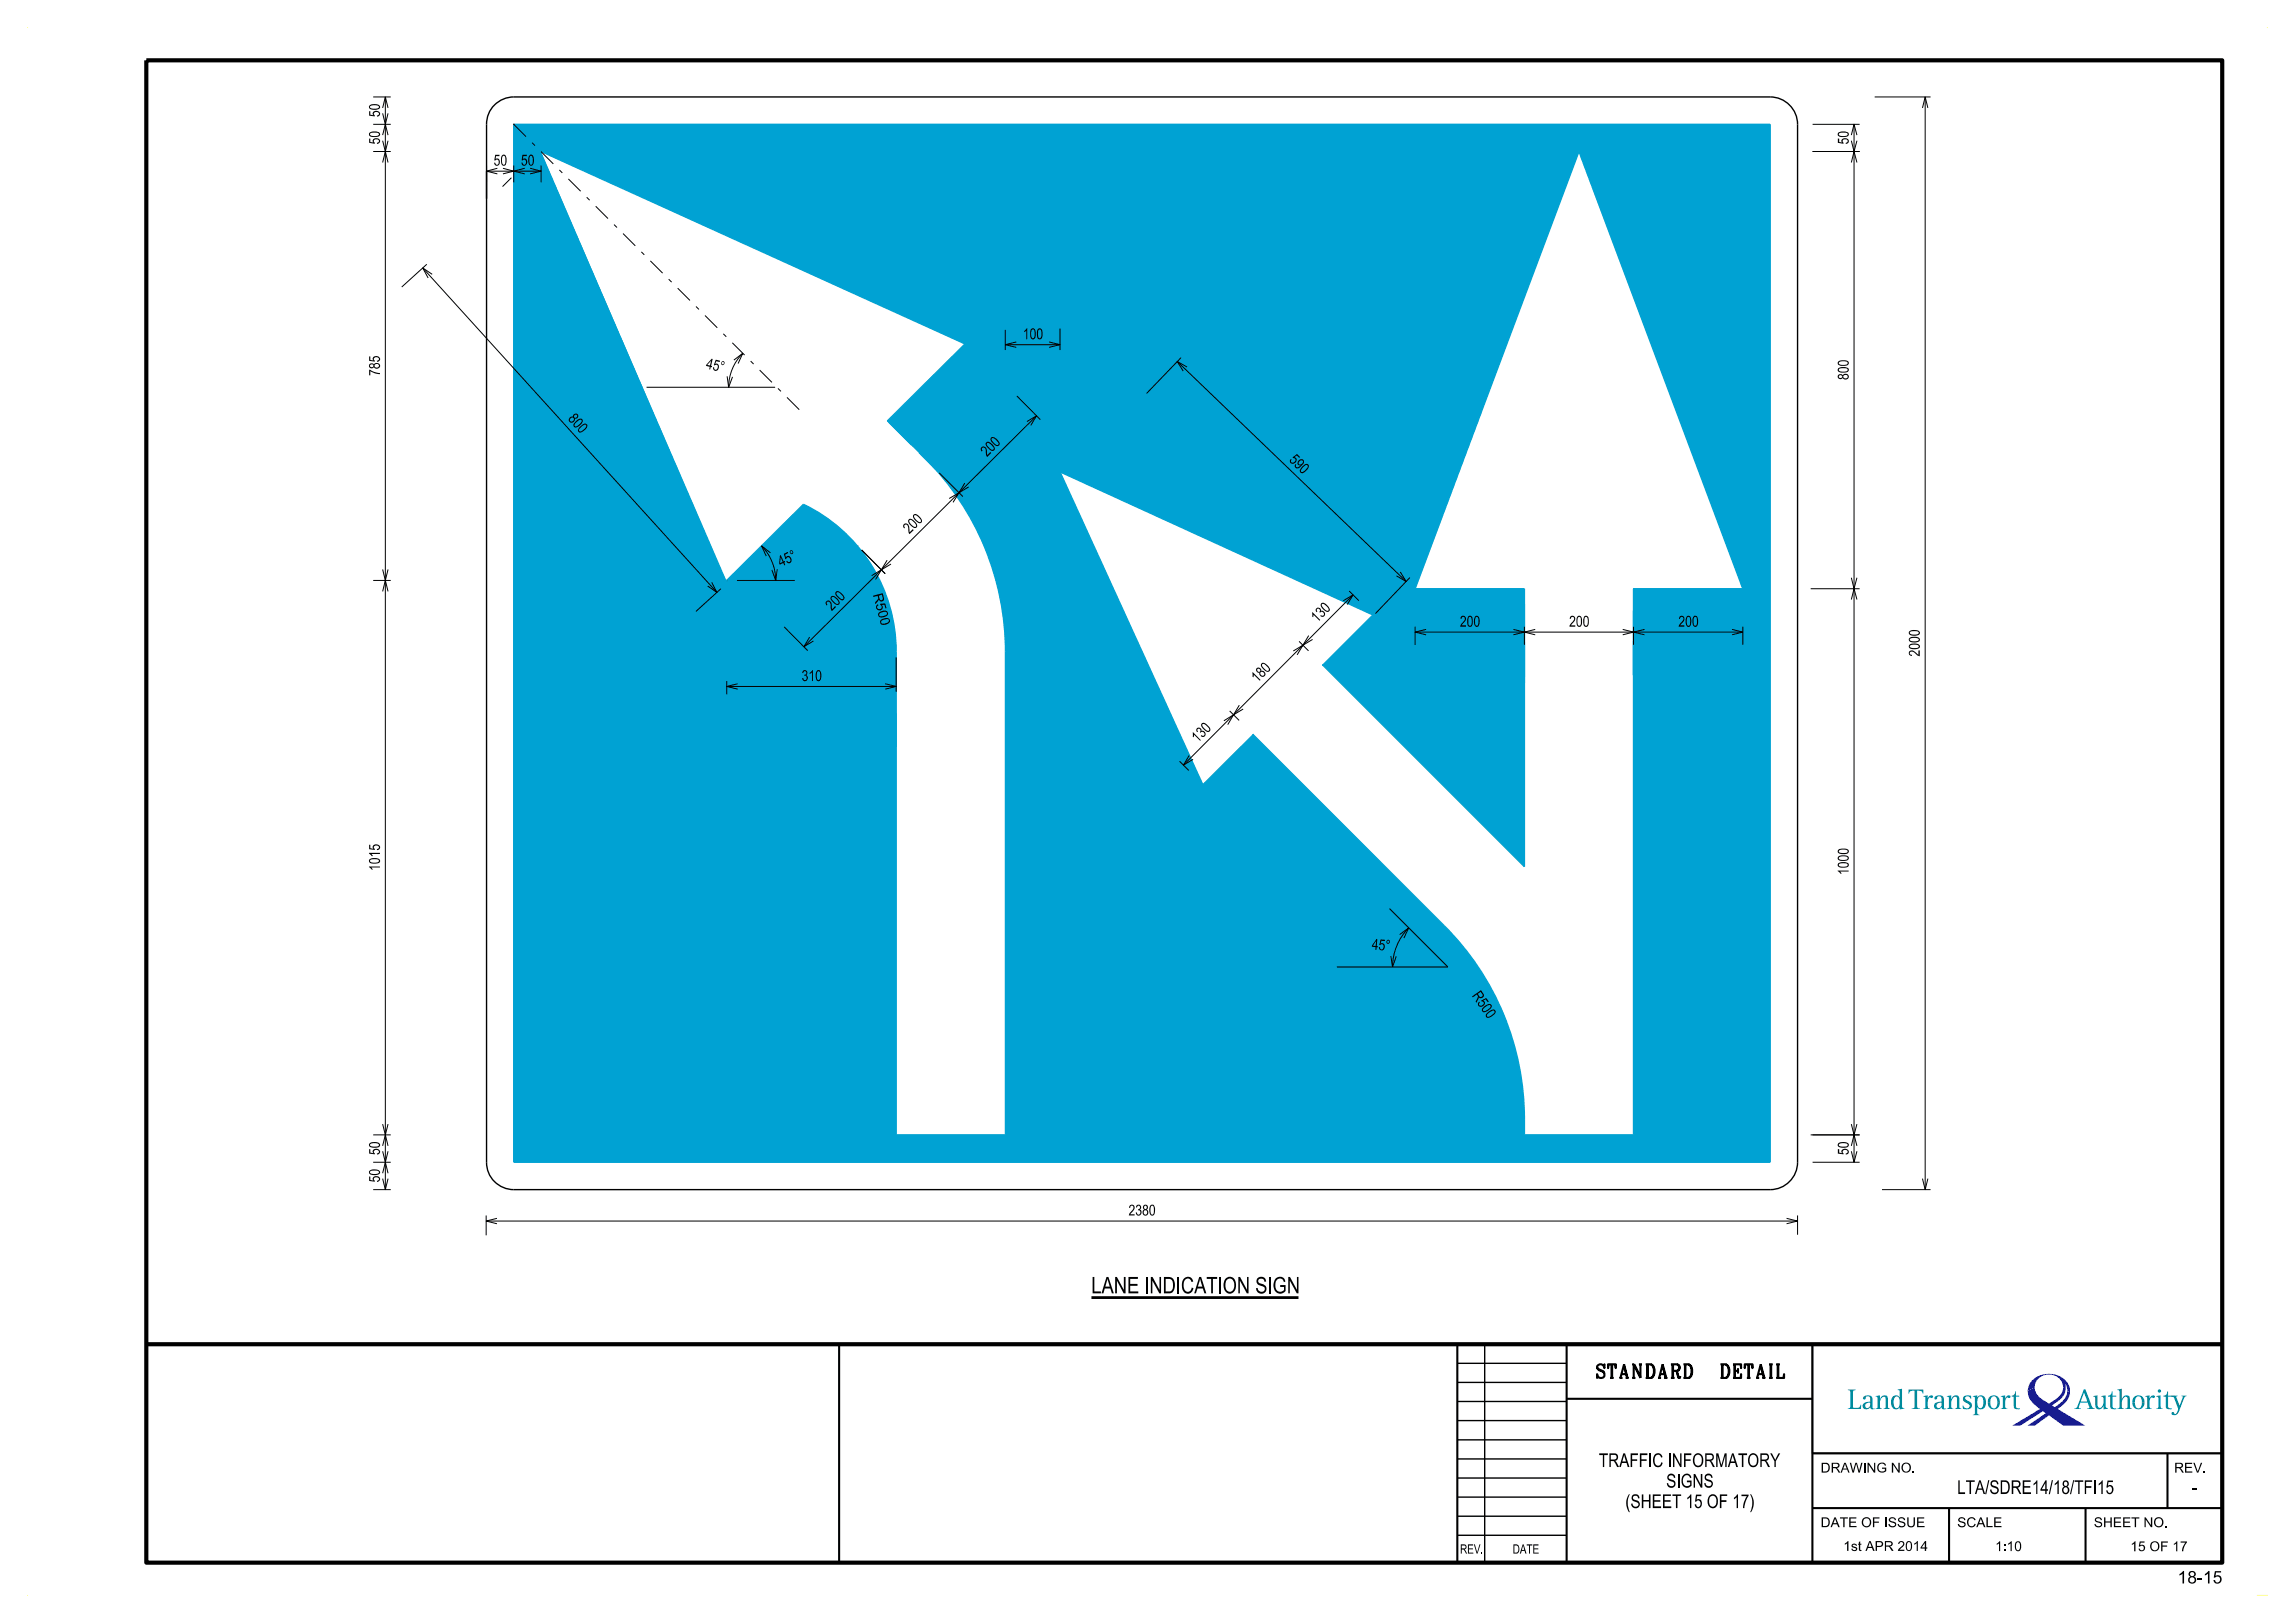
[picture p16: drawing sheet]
<svg xmlns="http://www.w3.org/2000/svg" width="420mm" height="297mm" viewBox="0 0 420 297" stroke-linecap="round" stroke-linejoin="round" font-family="sans-serif">
<defs><g id="words">
<text font-size="3" x="199.7" y="236.7">LANE INDICATION SIGN</text>
<g font-size="2.5">
<text x="292.3" y="252.2">STANDARD</text>
<text x="313.9" y="252.2">DETAIL</text>
<text x="292.6" y="268.5">TRAFFIC INFORMATORY</text>
<text x="297.5" y="276">(SHEET 15 OF 17)</text>
<text x="304.9" y="272.2">SIGNS</text>
<text x="358.2" y="273.4">LTA/SDRE14/18/TFI15</text>
<text x="401.2" y="273.4">-</text>
</g>
<text font-size="2.3" x="398.5" y="289.8">18-15</text>
<g font-size="2">
<text x="90.3" y="30.3">50</text>
<text x="95.3" y="30.3">50</text>
<text x="187.2" y="62.1">100</text>
<text x="129.1" y="67.4" transform="rotate(13 129.1 67.4)">45°</text>
<text x="103.8" y="76.7" transform="rotate(48 103.8 76.7)">800</text>
<text x="180.6" y="83.7" transform="rotate(-45 180.6 83.7)">200</text>
<text x="235.8" y="84.3" transform="rotate(44 235.8 84.3)">590</text>
<text x="166.4" y="97.8" transform="rotate(-45 166.4 97.8)">200</text>
<text x="142.9" y="103.8" transform="rotate(-24 142.9 103.8)">45°</text>
<text x="152.2" y="111.9" transform="rotate(-45 152.2 111.9)">200</text>
<text x="241" y="114" transform="rotate(-45 241 114)">130</text>
<text x="267.2" y="114.7">200</text>
<text x="287.2" y="114.7">200</text>
<text x="307.1" y="114.7">200</text>
<text x="146.7" y="124.6">310</text>
<text x="230.1" y="125" transform="rotate(-45 230.1 125)">180</text>
<text x="219.2" y="136" transform="rotate(-45 219.2 136)">130</text>
<text x="251" y="173.7" transform="rotate(5 251 173.7)">45°</text>
<text x="269.3" y="182.2" transform="rotate(55 269.3 182.2)">R500</text>
<text x="206.5" y="222.4">2380</text>
</g>
<g font-size="1.8">
<text x="159.7" y="108.8" transform="rotate(75 159.7 108.8)">R 5</text>
<text x="160.6" y="111.9" transform="rotate(75 160.6 111.9)">0</text>
<text x="160.9" y="113.3" transform="rotate(75 160.9 113.3)">0</text>
<text x="333.2" y="269.5">DRAWING NO.</text>
<text x="397.9" y="269.5">REV.</text>
<text x="333.2" y="279.5">DATE OF ISSUE</text>
<text x="358.2" y="279.5">SCALE</text>
<text x="383.2" y="279.5">SHEET NO.</text>
<text x="337.3" y="283.8">1st APR 2014</text>
<text x="365.1" y="283.8">1:10</text>
<text x="389.9" y="283.9">15 OF 17</text>
</g>
<g font-size="1.7">
<text x="267.2" y="284.3">REV.</text>
<text x="276.8" y="284.3">DATE</text>
</g>
</g></defs>
<path d="M94 22.8v189.9h230v-189.9zM194 86.4l57.2 26.1-9.1 9.2 36.9 36.9v-50.9h-20l30-80 29.9 80h-20v100h-19.9a55.6 55.6 0 0 0-.8-11.6 49.9 49.9 0 0 0-13.9-26.7l-35-35-9.2 9.2zM99 27.7l77.6 35.2-14.2 14.1 4.4 4.4a50.8 50.8 0 0 1 17.2 37.9v88.4h-20v-88.4a29.9 29.9 0 0 0-17-27l-14.1 14.1z" fill-rule="evenodd" fill="#00a2d3"/>
<path d="M26.8 11h379.9v275h-379.9zM26.8 246h379.9" fill="none" stroke="#000" stroke-width=".76" stroke-linecap="butt"/>
<path d="M153.6 246v40M266.7 246v40M286.7 256h45M286.7 246v40M331.7 246v40M331.7 266h75M331.7 276h75M356.7 276v10M381.7 276v10M396.7 266v10" fill="none" stroke="#000" stroke-width=".38"/>
<path d="M5 5h.1M414.9 5h.1M5 292h.1M415 292h-1.9" fill="none" stroke="#ff0" stroke-width=".18"/>
<path d="M266.7 260h20M266.7 256.5h20M266.7 253h20M266.7 249.5h20M271.7 246v40M331.7 246h75v20h-75zM266.7 277.5h20M266.7 274h20M266.7 270.5h20M266.7 267h20M266.7 263.5h20M266.7 280.9h20" fill="none" stroke="#000" stroke-width=".25"/>
<g fill="#008c95">
<path d="M338.2 254.3h1.4v.1h-.3l-.2 .3v2.6a.24 .24 0 0 0 0 .3 .24 .24 0 0 0 .3 0h.9l.2-.5h.1v.7h-2.4l.4-.3v-2.8z" fill-rule="evenodd"/>
<path d="M341 255.6l-.1 .3 .2 .2 .3-.1 .2-.5h.3l.3 .2 .1 .8h-.6a.71 .71 0 0 0-.8 .5 .71 .71 0 0 0 .3 .8l.6 .1 .4-.4 .3 .4h.5l.1-.2-.3 .1-.1-.2v-1.7l-.2-.4-.3-.1-.5-.1zM341.5 256.9l.8-.2v.5l-.2 .4-.5 .1-.2-.2-.1-.4z" fill-rule="evenodd"/>
<path d="M343.2 255.5l.8-.2v.7l.5-.6h.6a.65 .65 0 0 1 .4 .7v1.5l.4 .2h-1.2l.1-.1a.28 .28 0 0 0 .3-.4v-1.4l-.2-.3h-.2l-.4 .3-.3 .6v1l.4 .3h-1.2l.4-.2v-1.8z" fill-rule="evenodd"/>
<path d="M347.3 254.3l.8-.2v3.2a.32 .32 0 0 0 .4 .4v.1l-.8 .1v-.4l-.5 .4a1.15 1.15 0 0 1-1.1-1.7v-.2a.81 .81 0 0 1 .7-.7 .81 .81 0 0 1 .9 .5v-1.2zM346.9 255.6l-.3 .5v1.2a.51 .51 0 0 0 .7 .4 .51 .51 0 0 0 .3-.7v-1.1a.46 .46 0 0 0-.7-.3z" fill-rule="evenodd"/>
<path d="M349.3 254.3h2.7v.7h-.1l-.3-.4-.8-.1v2.9l.2 .3h.4v.1h-1.6l.2-.1a.33 .33 0 0 0 .4-.4v-2.8l-.8 .1-.2 .4h-.1z" fill-rule="evenodd"/>
<path d="M352 255.5l.8-.2v.6l.4-.5 .4-.1 .2 .2-.2 .3-.5-.1-.3 .5v1.4l.4 .2h-1.2l.1-.1a.28 .28 0 0 0 .3-.4v-1.6z" fill-rule="evenodd"/>
<path d="M354.1 255.6l.6-.3 .6 .1 .3 .2 .1 2 .2 .2 .2-.1v.1l-.6 .1-.2-.4-.7 .4-.5-.2a.76 .76 0 0 1 0-.9 .76 .76 0 0 1 .8-.3h.4v-.7a.44 .44 0 0 0-.5-.3 .44 .44 0 0 0-.4 .5l-.1 .1a.27 .27 0 0 1-.3-.2 .27 .27 0 0 1 .1-.3zM354.6 256.8l-.2 .3 .1 .4 .1 .2 .5-.1 .2-.4v-.5z" fill-rule="evenodd"/>
<path d="M356.3 255.5l.8-.2v.7l.3-.4 .3-.2h.7l.2 .5v1.6l.4 .3h-1.2l.3-.3v-1.7l-.2-.2-.5 .3-.3 .6v1l.4 .3h-1.2l.1-.1a.28 .28 0 0 0 .3-.4v-1.6z" fill-rule="evenodd"/>
<path d="M359.4 255.5l.5-.2 .8 .1 .1 .6-.6-.5h-.4l-.2 .3 .2 .4 .8 .4 .3 .3v.5l-.4 .4-.5 .1-.8-.1v-.6h.1l.3 .4 .3 .1 .4-.1 .2-.2-.2-.4-1-.6-.1-.6z" fill-rule="evenodd"/>
<path d="M361 255.5l.4 .3v2.9l-.4 .3h1.3l-.5-.4v-1.1l.3 .3 .3 .1a1.24 1.24 0 0 0 1-1.8 .84 .84 0 0 0-.6-.7 .84 .84 0 0 0-1 .3v-.4zM362 255.8a.56 .56 0 0 1 .7-.2 .56 .56 0 0 1 .3 .7l-.1 1a.49 .49 0 0 1-.6 .4 .49 .49 0 0 1-.4-.6l-.1-.7z" fill-rule="evenodd"/>
<path d="M364.1 255.6a1.16 1.16 0 0 1 1.3-.1 1.16 1.16 0 0 1 .6 1.1h-.5l-.1-.7a.61 .61 0 0 0-.8-.3 .61 .61 0 0 0-.4 .7v.3h-.4l.1-.6z" fill-rule="evenodd"/>
<path d="M363.8 256.6h.4l.1 .7a.6 .6 0 0 0 .8 .4 .6 .6 0 0 0 .4-.7v-.4h.5l-.1 .7a1.1 1.1 0 0 1-1.4 .6 1.1 1.1 0 0 1-.7-1.3z" fill-rule="evenodd"/>
<path d="M366.1 255.5l.9-.2v.6l.3-.5 .4-.1 .2 .1a.3 .3 0 0 1-.2 .4 .3 .3 0 0 1-.4-.1l-.3 .5v1.3l.4 .3h-1.3l.2-.1a.28 .28 0 0 0 .2-.4v-1.6z" fill-rule="evenodd"/>
<path d="M368.8 254.6h.1v.8h.6v.2h-.6v1.8l.2 .3h.5v.2h-.3a.63 .63 0 0 1-.8-.8v-1.5h-.3v-.2l.5-.2z" fill-rule="evenodd"/>
<path d="M381.4 254.2l-1.2 3.2-.6 .4h1.2v-.1l-.4-.1 .3-.9h1.4l.3 .9-.4 .2h1.4l-.4-.2-.2-.4-1.2-3zM381.4 254.8l.6 1.7h-1.2z" fill-rule="evenodd"/>
<path d="M383 255.5l.9-.2v1.9l.2 .4h.3l.4-.3 .2-.6-.1-1-.4-.2 .8-.2v2.1l.5 .4-.8 .1v-.6l-.5 .5-.4 .1-.4-.1-.3-.6v-1.4z" fill-rule="evenodd"/>
<path d="M386.5 254.6h.1v.8h.7v.2h-.7v1.9l.2 .2h.5v.2l-.8-.1-.3-.3v-1.9h-.4v-.2l.5-.2z" fill-rule="evenodd"/>
<path d="M387.5 254.3l.8-.2v1.9l.5-.6h.6a.65 .65 0 0 1 .4 .7v1.5l.4 .2h-1.3l.5-.3v-1.5a.42 .42 0 0 0-.5-.4 .42 .42 0 0 0-.4 .4l-.2 .5v1l.1 .2 .3 .1h-1.2l.4-.2v-3z" fill-rule="evenodd"/>
<path d="M390.2 256.6h.5l.1 .6a.6 .6 0 0 0 .7 .5 .6 .6 0 0 0 .5-.7v-.4h.5l-.1 .3a1.1 1.1 0 0 1-1.2 1 1.1 1.1 0 0 1-1-1.3z" fill-rule="evenodd"/>
<path d="M390.6 255.6l.5-.2a1.09 1.09 0 0 1 1.4 1.2h-.5l-.1-.6a.6 .6 0 0 0-.7-.5 .6 .6 0 0 0-.5 .8v.3h-.5l.1-.6z" fill-rule="evenodd"/>
<path d="M392.6 255.5l.8-.2v.6l.4-.5 .4-.1 .2 .2-.2 .3-.5-.1-.3 .5v1.3l.4 .3h-1.2l.1-.1a.28 .28 0 0 0 .3-.4v-1.6z" fill-rule="evenodd"/>
<path d="M394.6 255.5l.8-.2v2.3l.4 .2h-1.2l.4-.3v-1.7l-.1-.2z" fill-rule="evenodd"/>
<path d="M396.6 254.6h.2v.8h1.2v.2h-1.2v1.9l.2 .2h.4v.2l-.8-.1-.3-.3v-1.9h-.4v-.2l.6-.2z" fill-rule="evenodd"/>
<path d="M397.4 255.4l1.2 .1a.27 .27 0 0 0-.3 .2 .27 .27 0 0 0 .1 .3l.5 1.2 .6-1.5-.3-.3h1l-.5 .4-1.2 2.9-.4 .3-.5-.1-.2-.1a.27 .27 0 0 1 .2-.4 .27 .27 0 0 1 .3 .3l.3 .1 .1-.2 .3-.8-.8-2.1-.1-.1h-.3z" fill-rule="evenodd"/>
<circle cx="395.2" cy="254.6" r=".31"/>
</g>
<g fill="#171c8f">
<path d="M371.1 254.6l1.3-.7a3.5 3.5 0 0 0 2.2 2.7 .67 .67 0 0 0 1-.1 3.4 3.4 0 0 0 2-2.6l.4 .2a3.5 3.5 0 0 1-2.1 2.8l-.4 .3 .5 .3 .6-.4a3.4 3.4 0 0 0 1.7-2.5h.5a4 4 0 0 1-2.2 3.2l5 3.1h-4l-2.6-1.9-2.6 1.9h-1.3l3.3-2.3-.5-.4-4.2 2.7h-1.4l5-3.1-.2-.2a3.8 3.8 0 0 1-2-3z" fill-rule="evenodd"/>
<path d="M372.1 252.4a4.3 4.3 0 0 1 6.6 1.4l.1 .8h-.5l-.1-.8-.3-.6 .1 .9-.4-.2a2.63 2.63 0 0 0-2.6-2.4 2.63 2.63 0 0 0-2.6 2.4l-1.3 .7 .1-.8 .3-.7z" fill-rule="evenodd"/>
</g>
<path d="M329 22.8a5.1 5.1 0 0 0-5-5.1h-230a5 5 0 0 0-5 5.1M89 212.7a5 5 0 0 0 5 5M329 212.7a5.1 5.1 0 0 1-5 5" fill="none" stroke="#000" stroke-width=".25"/>
<path d="M99 27.7l77.6 35.2M289 27.7l29.9 80h-20v100h-19.9a50.4 50.4 0 0 0-14.7-38.3M162.4 77l7 6.9a50.1 50.1 0 0 1 14.6 35.4v88.4h-20v-88.4M259 107.7h20M242.1 121.7l36.9 36.9M94 212.7v-189.9h230v189.9" fill="none" stroke="#00a2d3" stroke-width=".25"/>
<path d="M298.9 107.6h.1v.2h-.1z" fill-rule="evenodd" fill="#00a2d3"/>
<path d="M98.9 27.9l34 78.5M176.6 62.9l-14.2 14.1M251.2 112.5l-57.2-26.1 26.1 57.2 9.2-9.2 35 35M279 107.7v50.9" fill="none" stroke="#00a2d3" stroke-width=".25"/>
<path d="M118.3 70.9h23.6" fill="none" stroke="#000" stroke-width=".18"/>
<path d="M93.9 22.7h.2v.1h-.2z" fill-rule="evenodd" fill="#000"/>
<g fill="#00a2d3">
<path d="M242 121.6h.2v.2h-.2z" fill-rule="evenodd"/>
<path d="M242 121.6h.2v.2h-.2z" fill-rule="evenodd"/>
<path d="M220.1 143.5h.1v.2h-.1z" fill-rule="evenodd"/>
<path d="M176.5 62.8h.2v.2h-.2z" fill-rule="evenodd"/>
<circle cx="229.3" cy="134.4" r=".13"/>
<circle cx="251.3" cy="112.5" r=".13"/>
<circle cx="162.4" cy="77" r=".13"/>
<circle cx="171.2" cy="85.8" r=".13"/>
</g>
<path d="M162.6 77.2l4.2 4.3" fill="none" stroke="#00a2d3" stroke-width=".25"/>
<circle cx="162.4" cy="77" r=".13" fill="#00a2d3"/>
<g fill="#000">
<path d="M67.7 24.3a.53 .53 0 0 0-.1 .6 .53 .53 0 0 0 .7 .2l.8-.1a.48 .48 0 0 0 .5-.6 .48 .48 0 0 0-.7-.3h-.7zM67.7 24.4a1.77 1.77 0 0 1 1.6 0l.1 .2a1.24 1.24 0 0 1-1.7 0z" fill-rule="evenodd"/>
<path d="M67.7 19.3a.48 .48 0 0 0-.1 .5 .48 .48 0 0 0 .5 .3 1.09 1.09 0 0 0 1.5-.5 1.31 1.31 0 0 0-1.7-.5zM67.7 19.4a1.43 1.43 0 0 1 1.7 .2 1.24 1.24 0 0 1-1.7 0z" fill-rule="evenodd"/>
<path d="M67.6 25.4h.2v.6l.5 .1a.61 .61 0 0 1 .2-.8 .61 .61 0 0 1 .8 .1l.1 .1a.52 .52 0 0 1 .1 .6 .52 .52 0 0 1-.5 .2v-.2l.3-.2a.45 .45 0 0 0-.4-.4 .45 .45 0 0 0-.5 .4l.2 .2v.2l-1-.2z" fill-rule="evenodd"/>
<path d="M67.6 20.4h.2v.6l.5 .1a.63 .63 0 0 1 .3-.8 .63 .63 0 0 1 .8 .2l.2 .3-.1 .3-.5 .2v-.2l.3-.1a.44 .44 0 0 0-.3-.6 .44 .44 0 0 0-.6 .3l.2 .6-1-.1z" fill-rule="evenodd"/>
<path d="M336.4 24.3a.53 .53 0 0 0 0 .6 .53 .53 0 0 0 .7 .2h.6a.51 .51 0 0 0 .6-.5 .51 .51 0 0 0-.6-.5h-.7zM336.6 24.4a1.77 1.77 0 0 1 1.5 0v.2a1.2 1.2 0 0 1-1.6 0z" fill-rule="evenodd"/>
<path d="M336.3 25.4h.3v.6l.5 .1a.6 .6 0 0 1 .2-.8 .6 .6 0 0 1 .8 .1 .51 .51 0 0 1 .2 .6 .51 .51 0 0 1-.5 .3v-.2l.3-.2a.43 .43 0 0 0-.5-.4 .43 .43 0 0 0-.3 .6l.1 .2-1.1-.2z" fill-rule="evenodd"/>
<path d="M67.6 67.7l1.1 .4 .8 .2v.2l-.8-.1-.9-.5v.8h-.2z" fill-rule="evenodd"/>
<path d="M67.7 66.6a.48 .48 0 0 0 0 .7 .48 .48 0 0 0 .7-.1 .59 .59 0 0 0 .9 .2 .59 .59 0 0 0 0-.9 .59 .59 0 0 0-.9 .2l-.2-.2zM67.7 66.9a.3 .3 0 0 1 .6 0 .3 .3 0 0 1-.6 0zM68.6 66.9a.4 .4 0 0 1 .8 0 .4 .4 0 0 1-.8 0z" fill-rule="evenodd"/>
<path d="M67.6 65.2h.2v.7l.5 .1a.62 .62 0 0 1 .3-.8 .62 .62 0 0 1 .8 .2 .49 .49 0 0 1 .1 .6 .49 .49 0 0 1-.5 .2v-.2l.3-.1a.43 .43 0 0 0-.4-.6 .43 .43 0 0 0-.5 .5l.2 .2v.2l-1-.2z" fill-rule="evenodd"/>
<path d="M336.4 68.6a.48 .48 0 0 0 .1 .7 .48 .48 0 0 0 .7-.2 .59 .59 0 0 0 .9 .3 .59 .59 0 0 0 0-1 .59 .59 0 0 0-.9 .3l-.2-.2zM336.5 68.9a.3 .3 0 0 1 .6 0 .3 .3 0 0 1-.6 0zM337.4 68.8a.39 .39 0 0 1 .5-.2 .39 .39 0 0 1 .1 .6 .41 .41 0 0 1-.4 0 .41 .41 0 0 1-.2-.4z" fill-rule="evenodd"/>
<path d="M336.4 67.4a.53 .53 0 0 0 0 .6 .53 .53 0 0 0 .7 .2h.6a.51 .51 0 0 0 .6-.5 .51 .51 0 0 0-.6-.5h-.7zM336.6 67.6a1.77 1.77 0 0 1 1.5 0v.1a1.2 1.2 0 0 1-1.6 0z" fill-rule="evenodd"/>
<path d="M336.4 66.1a.53 .53 0 0 0 0 .7 .53 .53 0 0 0 .7 .2l.6-.1a.54 .54 0 0 0 .6-.6 .54 .54 0 0 0-.7-.4zM336.6 66.3a1.32 1.32 0 0 1 1.5 .1 1.15 1.15 0 0 1-1.6 .2z" fill-rule="evenodd"/>
<path d="M156.9 99.8h.2v.2h-.2z" fill-rule="evenodd"/>
<path d="M349.5 118a.48 .48 0 0 0-.1 .5 .48 .48 0 0 0 .5 .3 1.1 1.1 0 0 0 1.5-.5 1.31 1.31 0 0 0-1.7-.5zM349.5 118.2a1.4 1.4 0 0 1 1.7 .1 1.27 1.27 0 0 1-1.7 .1z" fill-rule="evenodd"/>
<path d="M349.5 116.7a.48 .48 0 0 0-.1 .6 .48 .48 0 0 0 .5 .2 1.1 1.1 0 0 0 1.5-.5 1.31 1.31 0 0 0-1.7-.4zM349.5 116.9a1.43 1.43 0 0 1 1.7 .1 1.24 1.24 0 0 1-1.7 0z" fill-rule="evenodd"/>
<path d="M349.4 115.6a.57 .57 0 0 0 .1 .6 .57 .57 0 0 0 .6 .1h.6a.52 .52 0 0 0 .7-.4 .52 .52 0 0 0-.7-.6h-.1a1.35 1.35 0 0 0-1.2 .3zM349.5 115.7a1.77 1.77 0 0 1 1.6 0l.1 .1a1.24 1.24 0 0 1-1.7 0z" fill-rule="evenodd"/>
<path d="M349.5 119.2a1.46 1.46 0 0 1 1.6 .6v-.8h.2v1.1a1.66 1.66 0 0 1-1.1-.8 .34 .34 0 0 0-.6 0 .34 .34 0 0 0 .1 .5h.2v.2h-.3a.49 .49 0 0 1-.1-.8z" fill-rule="evenodd"/>
<path d="M67.7 157.2a.53 .53 0 0 0-.1 .7 .53 .53 0 0 0 .7 .1h.8a.48 .48 0 0 0 .5-.6 .48 .48 0 0 0-.7-.4h-.7zM67.7 157.4a1.77 1.77 0 0 1 1.6 0l.1 .1a1.24 1.24 0 0 1-1.7 0z" fill-rule="evenodd"/>
<path d="M67.6 154.6h.2v.6l.5 .1a.63 .63 0 0 1 .3-.8 .63 .63 0 0 1 .8 .2l.2 .3-.1 .3-.5 .3v-.2l.3-.1a.42 .42 0 0 0-.4-.6 .42 .42 0 0 0-.5 .4l.2 .3v.1l-1-.1z" fill-rule="evenodd"/>
<path d="M67.5 158.6h2v.1h-1.6l.4 .4h-.3z" fill-rule="evenodd"/>
<path d="M67.5 156.1h2v.2h-1.6l.4 .4h-.3z" fill-rule="evenodd"/>
<path d="M336.4 158a.53 .53 0 0 0 0 .6 .53 .53 0 0 0 .7 .2h.6a.51 .51 0 0 0 .6-.5 .51 .51 0 0 0-.6-.5h-.7zM336.6 158.2a1.77 1.77 0 0 1 1.5 0v.1a1.2 1.2 0 0 1-1.6 0z" fill-rule="evenodd"/>
<path d="M336.4 156.7a.53 .53 0 0 0 0 .7 .53 .53 0 0 0 .7 .1h.6a.54 .54 0 0 0 .6-.6 .54 .54 0 0 0-.7-.4zM336.6 156.9a1.32 1.32 0 0 1 1.5 .1 1.15 1.15 0 0 1-1.6 .2z" fill-rule="evenodd"/>
<path d="M336.4 155.5a.48 .48 0 0 0 0 .6 .48 .48 0 0 0 .5 .2 1.03 1.03 0 0 0 1.4-.5 1.05 1.05 0 0 0-1.3-.5zM336.6 155.7a1.33 1.33 0 0 1 1.5 .1v.1a1.76 1.76 0 0 1-1.6 0z" fill-rule="evenodd"/>
<path d="M336.3 159.3h2v.2h-1.5l.2 .4h-.2z" fill-rule="evenodd"/>
<path d="M67.7 214.2a.48 .48 0 0 0-.1 .6 .48 .48 0 0 0 .5 .2 1.09 1.09 0 0 0 1.5-.5 1.31 1.31 0 0 0-1.7-.4zM67.7 214.4a1.77 1.77 0 0 1 1.6 0 .51 .51 0 0 1-.8 .4h-.5a.27 .27 0 0 1-.3-.4z" fill-rule="evenodd"/>
<path d="M67.7 209.2a.48 .48 0 0 0-.1 .6 .48 .48 0 0 0 .5 .2 1.04 1.04 0 0 0 1.5-.5 1.31 1.31 0 0 0-1.7-.4zM67.7 209.4a1.36 1.36 0 0 1 1.7 .1 1.27 1.27 0 0 1-1.7 .1z" fill-rule="evenodd"/>
<path d="M67.6 215.3h.2v.6l.5 .1a.63 .63 0 0 1 .3-.8 .63 .63 0 0 1 .8 .2 .52 .52 0 0 1 .1 .6 .52 .52 0 0 1-.5 .3v-.2l.3-.1a.44 .44 0 0 0-.3-.6 .44 .44 0 0 0-.6 .2l.2 .6-1-.1z" fill-rule="evenodd"/>
<path d="M67.6 210.3h.2v.6l.5 .1a.62 .62 0 0 1 .3-.8 .62 .62 0 0 1 .8 .3 .49 .49 0 0 1 .1 .5 .49 .49 0 0 1-.5 .3v-.2l.3-.1a.43 .43 0 0 0-.4-.6 .43 .43 0 0 0-.5 .5l.2 .2v.1l-1-.1z" fill-rule="evenodd"/>
<path d="M336.4 209.2a.48 .48 0 0 0 0 .6 .48 .48 0 0 0 .5 .2 1.03 1.03 0 0 0 1.4-.5 1.08 1.08 0 0 0-1.3-.5zM336.6 209.4a1.33 1.33 0 0 1 1.5 .1v.1a1.76 1.76 0 0 1-1.6 0z" fill-rule="evenodd"/>
<path d="M336.3 210.3h.3v.6l.5 .1a.6 .6 0 0 1 .2-.8 .6 .6 0 0 1 .8 .2 .49 .49 0 0 1 .2 .5 .49 .49 0 0 1-.5 .4v-.2l.3-.2a.43 .43 0 0 0-.5-.5 .43 .43 0 0 0-.3 .6l.1 .2-1.1-.1z" fill-rule="evenodd"/>
<circle cx="133" cy="106.2" r=".13"/>
</g>
<path d="M94 31.4v5M289 27.7l-30 80M168.2 82.8l3.7 3.7M132.9 106.4l14.1-14.1a29.9 29.9 0 0 1 17 27M251.2 112.5l-9.1 9.2M279 110.5v14.5M298.9 111.7v11.9M164 130.6v6.1M94 212.7h230" fill="none" stroke="#00a2d3" stroke-width=".25"/>
<path d="M94 22.8l52.5 52.4" fill="none" stroke="#000" stroke-width=".18" stroke-dasharray="3.2 1.6 .8 1.6" stroke-linecap="butt"/>
<path d="M89 22.8v189.9M329 22.8v189.9M94 217.7h230" fill="none" stroke="#000" stroke-width=".25"/>
<g fill="none" stroke="#000" stroke-width=".18">
<path d="M68.3 17.7h3.2M70 19.8l.5-2.1 .5 2.1M70.5 17.7v200M343.1 17.7h10.2M351.8 19.8l.5-2.1 .5 2.1M352.3 17.7v200M68.3 27.7h3.2M68.3 22.8h3.2M70 29.7l.5-2 .5 2M70 24.7l.5-1.9 .5 1.9M70 25.7l.5 2 .5-2M70 20.7l.5 2.1 .5-2.1"/>
<path d="M89 30.3v3.1M89 31.3h10M91 30.8l-2 .5 2 .5M92 30.8l2 .5-2 .5M93.6 32.5l-1.6 1.6M94 30.3v3.1M96 30.8l-2 .5 2 .5M97 30.8l2 .5-2 .5M99 30.3v3.1M331.7 27.7h8.6M331.7 22.8h8.6M338.8 25.7l.5 2 .5-2"/>
<path d="M338.8 29.7l.5-2 .5 2M338.8 24.7l.5-1.9 .5 1.9M339.3 22.8v189.9M77.4 49l53.8 59.4M78.1 48.4l-4.6 4.1M79.1 50.2l-1.7-1.2 1 1.9M133.1 68.9l.2 2 .8-1.9M134.3 65.9l1.6-1.2-.8 1.8M135.9 64.7a8.8 8.8 0 0 0-2.6 6.2M184 60.4v3.7M184 63.1h10M186 62.6l-2 .5 2 .5"/>
<path d="M186.1 72.5l4.3 4.3M187.9 77.1l1.8-1-1.1 1.8M189.7 76.1l-42.6 42.3M192 62.6l2 .5-2 .5M194 60.1v4M215.4 66.1l42 40.3M216.1 65.4l-6.3 6.6M217.2 67.2l-1.8-1.1 1.1 1.8M139.4 99.9a9 9 0 0 1 2.6 6.3M171.9 86.5l4.3 4.4M173.7 91.2l1.8-1-1.1 1.7M176.6 88.4l-1.1 1.8 1.8-1.1"/>
<path d="M68.3 106.2h3.2M70 108.2l.5-2 .5 2M70 104.2l.5 2 .5-2M130.2 106.6l1 1.8-1.7-1.2M131.9 107.7l-4.5 4.2M134.9 106.2h10.6M141 101.2l-1.6-1.3 .8 1.9M142.2 104.2l-.2 2-.7-1.9M143.5 114.7l4.3 4.4M148.2 116.6l-1.1 1.8 1.8-1.1M157.7 100.6l4.3 4.4M159.5 105.3l1.8-1-1.1 1.7"/>
<path d="M162.3 102.5l-1 1.8 1.8-1.1M236.7 119.1l1.7-1-1 1.7M237.7 117.4l1.8 1.7M239.5 116.3l-1.1 1.8 1.8-1.1M245.9 109.9l1.7-1-1 1.7M246.9 108.2l1.8 1.7M247.6 108.9l-31 31.1M256.3 104.7l1.1 1.7-1.8-1M258 105.7l-6.3 6.6M259 115.7h59.9M259 114.7v3.3M261 115.2l-2 .5 2 .5"/>
<path d="M277 115.2l2 .5-2 .5M279 114.7v3.3M281 115.2l-2 .5 2 .5M297 115.2l1.9 .5-1.9 .5M298.9 114.7v3.3M301 115.2l-2.1 .5 2.1 .5M317 115.2l1.9 .5-1.9 .5M318.9 114.7v3.3M331.4 107.7h8.9M338.8 105.7l.5 2 .5-2M338.8 109.7l.5-2 .5 2M133 124.6v2.5"/>
<path d="M133 125.6h31M135 125.1l-2 .5 2 .5M162 125.1l2 .5-2 .5M164 120.3v6.3M215.9 139.3l1.7 1.7M217.6 138.3l-1 1.7 1.7-1M224 131.9l1.7-1.1-1 1.8M225 130.1l1.8 1.7M226.8 129l-1.1 1.8 1.8-1.1M254.3 166.3l10.7 10.6h-20.3M254.5 174.9l.3 2 .7-1.9M256.2 171l1.6-1.2-.9 1.9"/>
<path d="M257.8 169.8a10.1 10.1 0 0 0-3 7.1M68.3 217.7h3.2M68.3 212.7h3.2M68.3 207.7h3.2M70 214.7l.5-2 .5 2M70 209.7l.5-2 .5 2M70 215.7l.5 2 .5-2M70 210.7l.5 2 .5-2M70 205.7l.5 2 .5-2M331.4 207.7h8.9M331.7 212.7h8.6M338.8 210.7l.5 2 .5-2"/>
<path d="M338.8 205.7l.5 2 .5-2M338.8 209.7l.5-2 .5 2M344.4 217.7h8.9M351.8 215.7l.5 2 .5-2M89 222.4v3.7M89 223.4h240M90.9 223l-1.9 .4 1.9 .5M327 223l2 .4-2 .5M329 222.4v3.6"/>
</g>
<path d="M199.7 237.5h37.9" fill="none" stroke="#000" stroke-width=".51"/>
<use href="#words"/>
</svg>
